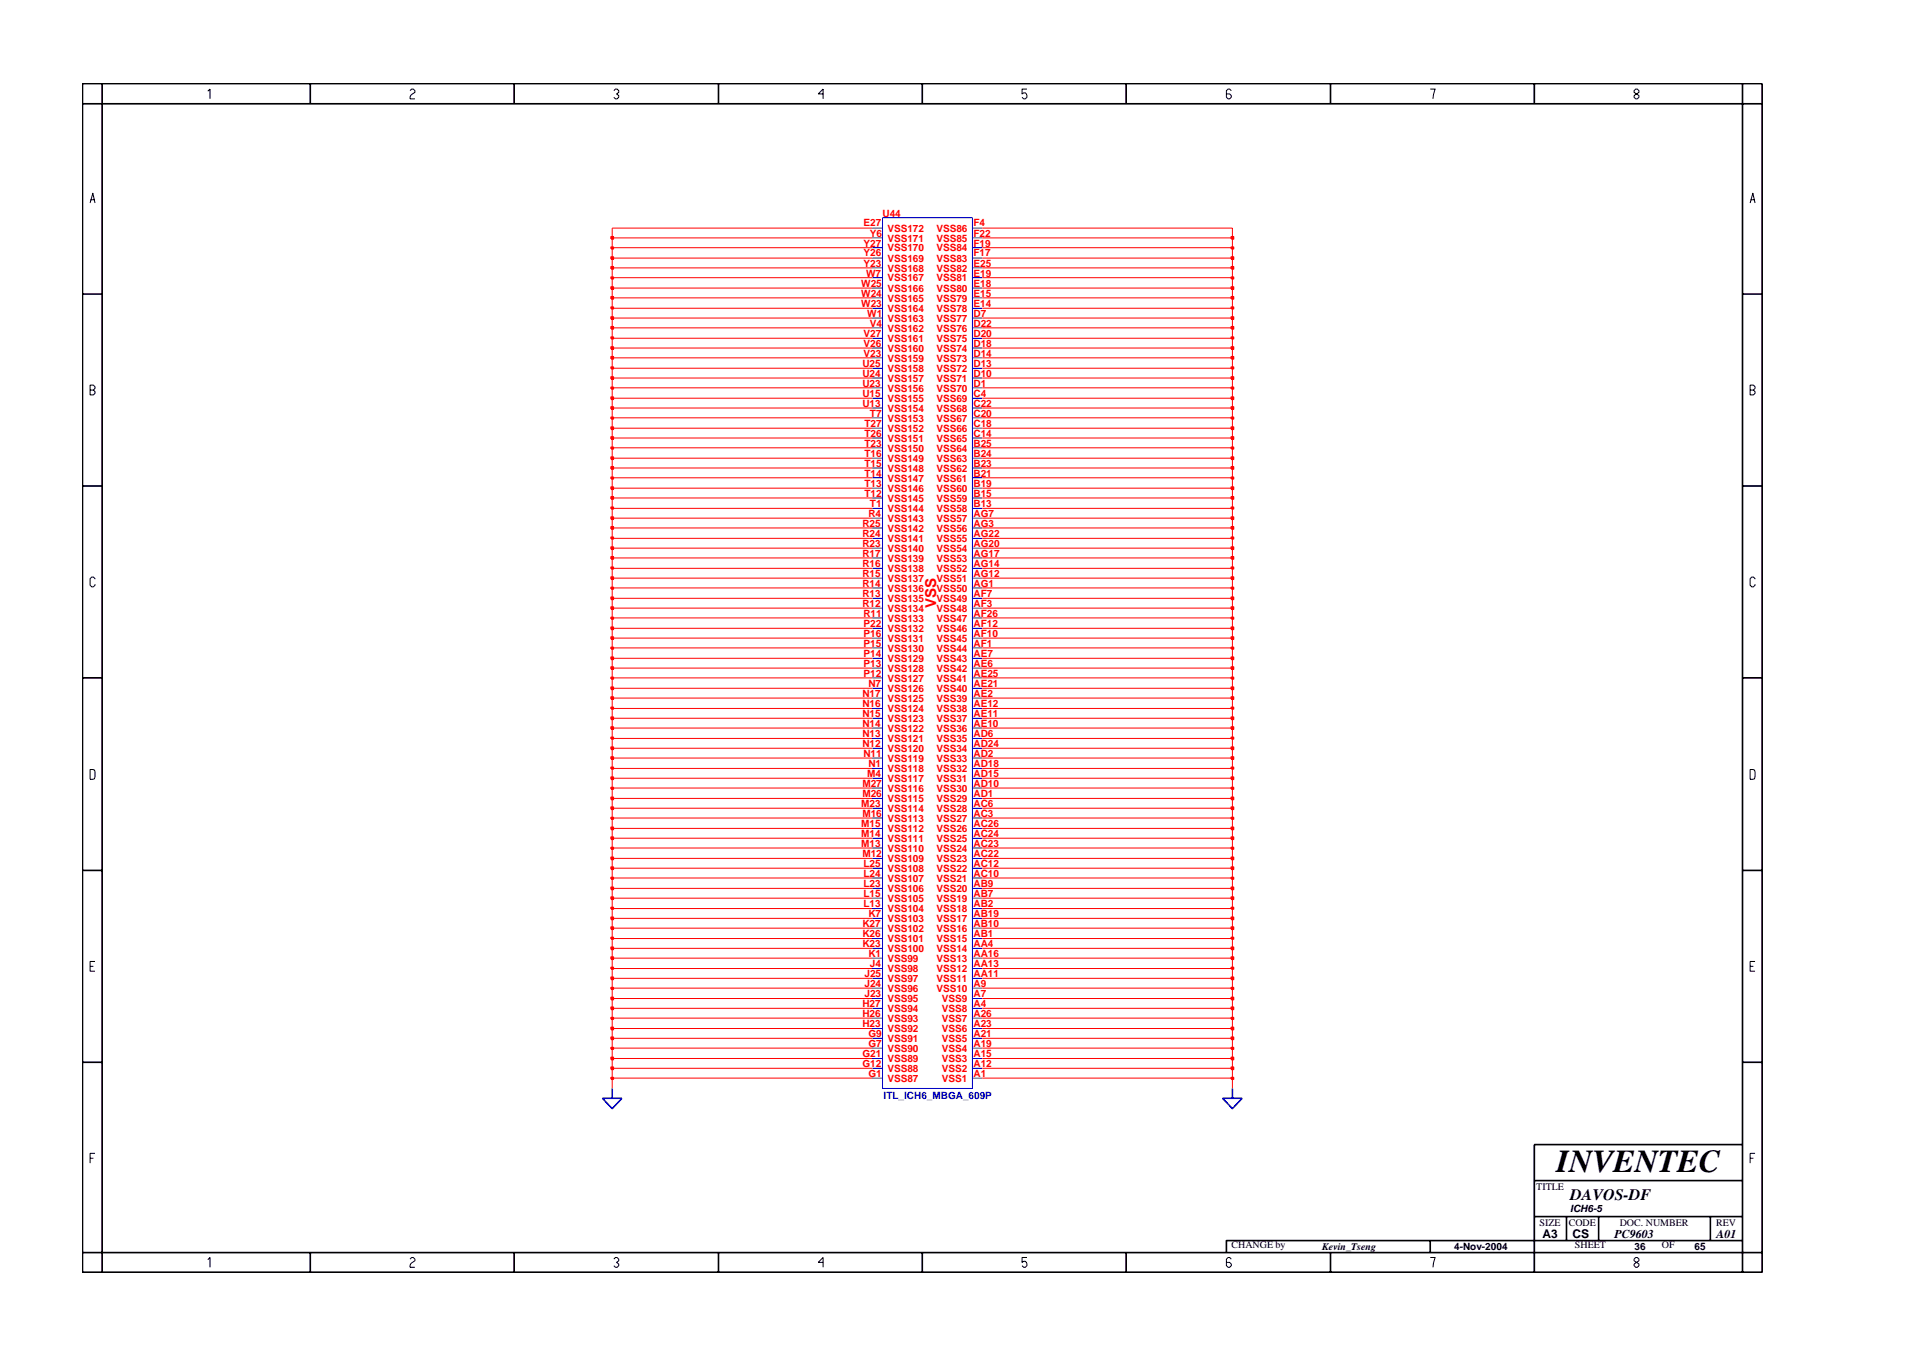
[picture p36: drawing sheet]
<svg xmlns="http://www.w3.org/2000/svg" width="297mm" height="210mm" viewBox="0 0 297 210" stroke-linecap="round" stroke-linejoin="round" font-family="sans-serif">
<defs><g id="words">
<text font-size="5" x="241.8" y="182">INVENTEC</text>
<text font-size="2.5" x="244" y="186.3">DAVOS-DF</text>
<text font-size="2.3" fill="#f00" x="145.4" y="94.4" transform="rotate(-90 145.4 94.4)">VSS</text>
<g font-size="1.9">
<text x="239.6" y="192.2">A3</text>
<text x="244.3" y="192.3">CS</text>
<text x="250.8" y="192.2">PC9603</text>
<text x="266.6" y="192.2">A01</text>
</g>
<g font-size="1.6" fill="#f00">
<text x="134.1" y="35.2">E27</text>
<text x="137.1" y="33.6">U44</text>
<text x="137.9" y="36">VSS172</text>
<text x="145.5" y="36">VSS86</text>
<text x="151.2" y="35.2">F4</text>
<text x="134.1" y="41.4">Y23</text>
<text x="134.1" y="39.8">Y26</text>
<text x="134.1" y="38.3">Y27</text>
<text x="135.2" y="36.8">Y6</text>
<text x="137.9" y="40.7">VSS169</text>
<text x="137.9" y="39">VSS170</text>
<text x="137.9" y="37.5">VSS171</text>
<text x="145.5" y="40.7">VSS83</text>
<text x="145.5" y="39">VSS84</text>
<text x="145.5" y="37.5">VSS85</text>
<text x="151.2" y="41.4">E25</text>
<text x="151.2" y="39.8">F17</text>
<text x="151.2" y="38.3">F19</text>
<text x="151.2" y="36.8">F22</text>
<text x="133.8" y="47.6">W23</text>
<text x="133.8" y="46.1">W24</text>
<text x="133.8" y="44.6">W25</text>
<text x="134.6" y="43">W7</text>
<text x="137.9" y="46.8">VSS165</text>
<text x="137.9" y="45.3">VSS166</text>
<text x="137.9" y="43.7">VSS167</text>
<text x="137.9" y="42.2">VSS168</text>
<text x="145.5" y="46.8">VSS79</text>
<text x="145.5" y="45.3">VSS80</text>
<text x="145.5" y="43.7">VSS81</text>
<text x="145.5" y="42.2">VSS82</text>
<text x="151.2" y="47.6">E14</text>
<text x="151.2" y="46.1">E15</text>
<text x="151.2" y="44.6">E18</text>
<text x="151.2" y="43">E19</text>
<text x="134.1" y="53.9">V26</text>
<text x="134.1" y="52.3">V27</text>
<text x="134.7" y="49.2">W1</text>
<text x="135.2" y="50.7">V4</text>
<text x="137.9" y="50">VSS163</text>
<text x="137.9" y="48.4">VSS164</text>
<text x="137.9" y="53.1">VSS161</text>
<text x="137.9" y="51.5">VSS162</text>
<text x="145.5" y="51.5">VSS76</text>
<text x="145.5" y="50">VSS77</text>
<text x="145.5" y="48.4">VSS78</text>
<text x="145.5" y="53.1">VSS75</text>
<text x="151.2" y="49.2">D7</text>
<text x="151.2" y="53.9">D18</text>
<text x="151.2" y="52.3">D20</text>
<text x="151.2" y="50.7">D22</text>
<text x="134" y="58.5">U24</text>
<text x="134" y="56.9">U25</text>
<text x="134.1" y="55.4">V23</text>
<text x="137.9" y="54.6">VSS160</text>
<text x="137.9" y="59.3">VSS157</text>
<text x="137.9" y="57.8">VSS158</text>
<text x="137.9" y="56.1">VSS159</text>
<text x="145.5" y="59.3">VSS71</text>
<text x="145.5" y="57.8">VSS72</text>
<text x="145.5" y="56.1">VSS73</text>
<text x="145.5" y="54.6">VSS74</text>
<text x="151.2" y="58.5">D10</text>
<text x="151.2" y="56.9">D13</text>
<text x="151.2" y="55.4">D14</text>
<text x="134" y="63.2">U13</text>
<text x="134" y="61.6">U15</text>
<text x="134" y="60.1">U23</text>
<text x="135.2" y="64.7">T7</text>
<text x="137.9" y="63.9">VSS154</text>
<text x="137.9" y="62.4">VSS155</text>
<text x="137.9" y="60.8">VSS156</text>
<text x="137.9" y="65.5">VSS153</text>
<text x="145.5" y="65.5">VSS67</text>
<text x="145.5" y="63.9">VSS68</text>
<text x="145.5" y="62.4">VSS69</text>
<text x="145.5" y="60.8">VSS70</text>
<text x="151.2" y="64.7">C20</text>
<text x="151.2" y="63.2">C22</text>
<text x="151.2" y="61.6">C4</text>
<text x="151.2" y="60.1">D1</text>
<text x="134.3" y="70.9">T16</text>
<text x="134.3" y="69.4">T23</text>
<text x="134.3" y="67.8">T26</text>
<text x="134.3" y="66.2">T27</text>
<text x="137.9" y="71.7">VSS149</text>
<text x="137.9" y="70.1">VSS150</text>
<text x="137.9" y="68.6">VSS151</text>
<text x="137.9" y="67.1">VSS152</text>
<text x="145.5" y="71.7">VSS63</text>
<text x="145.5" y="70.1">VSS64</text>
<text x="145.5" y="68.6">VSS65</text>
<text x="145.5" y="67.1">VSS66</text>
<text x="151.2" y="66.2">C18</text>
<text x="151.2" y="70.9">B24</text>
<text x="151.2" y="69.4">B25</text>
<text x="151.2" y="67.8">C14</text>
<text x="134.3" y="77.2">T12</text>
<text x="134.3" y="75.6">T13</text>
<text x="134.3" y="74">T14</text>
<text x="134.3" y="72.5">T15</text>
<text x="137.9" y="77.9">VSS145</text>
<text x="137.9" y="76.4">VSS146</text>
<text x="137.9" y="74.8">VSS147</text>
<text x="137.9" y="73.3">VSS148</text>
<text x="145.5" y="77.9">VSS59</text>
<text x="145.5" y="76.4">VSS60</text>
<text x="145.5" y="74.8">VSS61</text>
<text x="145.5" y="73.3">VSS62</text>
<text x="151.2" y="77.2">B15</text>
<text x="151.2" y="75.6">B19</text>
<text x="151.2" y="74">B21</text>
<text x="151.2" y="72.5">B23</text>
<text x="134" y="83.3">R24</text>
<text x="134" y="81.8">R25</text>
<text x="134.9" y="80.3">R4</text>
<text x="135.2" y="78.7">T1</text>
<text x="137.9" y="82.6">VSS142</text>
<text x="137.9" y="81">VSS143</text>
<text x="137.9" y="79.5">VSS144</text>
<text x="145.5" y="81">VSS57</text>
<text x="145.5" y="79.5">VSS58</text>
<text x="145.5" y="82.6">VSS56</text>
<text x="151.2" y="80.3">AG7</text>
<text x="151.2" y="78.7">B13</text>
<text x="151.2" y="83.3">AG22</text>
<text x="151.2" y="81.8">AG3</text>
<text x="134" y="89.6">R15</text>
<text x="134" y="88">R16</text>
<text x="134" y="86.5">R17</text>
<text x="134" y="84.9">R23</text>
<text x="137.9" y="88.8">VSS138</text>
<text x="137.9" y="87.2">VSS139</text>
<text x="137.9" y="85.7">VSS140</text>
<text x="137.9" y="84.2">VSS141</text>
<text x="145.5" y="88.8">VSS52</text>
<text x="145.5" y="87.2">VSS53</text>
<text x="145.5" y="85.7">VSS54</text>
<text x="145.5" y="84.2">VSS55</text>
<text x="151.2" y="89.6">AG12</text>
<text x="151.2" y="88">AG14</text>
<text x="151.2" y="86.5">AG17</text>
<text x="151.2" y="84.9">AG20</text>
<text x="134" y="92.7">R13</text>
<text x="134" y="91.1">R14</text>
<text x="134" y="94.3">R12</text>
<text x="134.1" y="95.8">R11</text>
<text x="137.9" y="95">VSS134</text>
<text x="137.9" y="93.5">VSS135</text>
<text x="137.9" y="91.9">VSS136</text>
<text x="137.9" y="90.4">VSS137</text>
<text x="145.5" y="95">VSS48</text>
<text x="145.5" y="93.5">VSS49</text>
<text x="145.5" y="91.9">VSS50</text>
<text x="145.5" y="90.4">VSS51</text>
<text x="151.2" y="94.3">AF3</text>
<text x="151.2" y="92.7">AF7</text>
<text x="151.2" y="91.1">AG1</text>
<text x="151.2" y="95.8">AF26</text>
<text x="134.1" y="100.4">P15</text>
<text x="134.1" y="98.9">P16</text>
<text x="134.1" y="97.3">P22</text>
<text x="137.9" y="101.2">VSS130</text>
<text x="137.9" y="99.7">VSS131</text>
<text x="137.9" y="98.1">VSS132</text>
<text x="137.9" y="96.5">VSS133</text>
<text x="145.5" y="96.5">VSS47</text>
<text x="145.5" y="101.2">VSS44</text>
<text x="145.5" y="99.7">VSS45</text>
<text x="145.5" y="98.1">VSS46</text>
<text x="151.2" y="100.4">AF1</text>
<text x="151.2" y="98.9">AF10</text>
<text x="151.2" y="97.3">AF12</text>
<text x="134.1" y="105.1">P12</text>
<text x="134.1" y="103.6">P13</text>
<text x="134.1" y="102">P14</text>
<text x="134.9" y="106.7">N7</text>
<text x="137.9" y="107.5">VSS126</text>
<text x="137.9" y="105.8">VSS127</text>
<text x="137.9" y="104.3">VSS128</text>
<text x="137.9" y="102.8">VSS129</text>
<text x="145.5" y="107.5">VSS40</text>
<text x="145.5" y="105.8">VSS41</text>
<text x="145.5" y="104.3">VSS42</text>
<text x="145.5" y="102.8">VSS43</text>
<text x="151.2" y="106.7">AE21</text>
<text x="151.2" y="105.1">AE25</text>
<text x="151.2" y="103.6">AE6</text>
<text x="151.2" y="102.1">AE7</text>
<text x="134" y="108.2">N17</text>
<text x="134" y="112.9">N14</text>
<text x="134" y="111.4">N15</text>
<text x="134" y="109.8">N16</text>
<text x="137.9" y="109">VSS125</text>
<text x="137.9" y="113.6">VSS122</text>
<text x="137.9" y="112.1">VSS123</text>
<text x="137.9" y="110.6">VSS124</text>
<text x="145.5" y="110.6">VSS38</text>
<text x="145.5" y="109">VSS39</text>
<text x="145.5" y="113.6">VSS36</text>
<text x="145.5" y="112.1">VSS37</text>
<text x="151.2" y="111.4">AE11</text>
<text x="151.2" y="109.8">AE12</text>
<text x="151.2" y="108.2">AE2</text>
<text x="151.2" y="112.9">AE10</text>
<text x="134" y="116">N12</text>
<text x="134" y="114.4">N13</text>
<text x="134.1" y="117.5">N11</text>
<text x="134.9" y="119.1">N1</text>
<text x="137.9" y="119.9">VSS118</text>
<text x="137.9" y="118.3">VSS119</text>
<text x="137.9" y="116.8">VSS120</text>
<text x="137.9" y="115.2">VSS121</text>
<text x="145.5" y="119.9">VSS32</text>
<text x="145.5" y="118.3">VSS33</text>
<text x="145.5" y="116.8">VSS34</text>
<text x="145.5" y="115.2">VSS35</text>
<text x="151.2" y="119.1">AD18</text>
<text x="151.2" y="117.5">AD2</text>
<text x="151.2" y="116">AD24</text>
<text x="151.2" y="114.4">AD6</text>
<text x="133.8" y="125.3">M23</text>
<text x="134" y="122.2">M27</text>
<text x="134" y="123.7">M26</text>
<text x="134.7" y="120.7">M4</text>
<text x="137.9" y="124.6">VSS115</text>
<text x="137.9" y="123">VSS116</text>
<text x="137.9" y="121.4">VSS117</text>
<text x="145.5" y="124.6">VSS29</text>
<text x="145.5" y="123">VSS30</text>
<text x="145.5" y="121.4">VSS31</text>
<text x="151.2" y="125.3">AC6</text>
<text x="151.2" y="123.7">AD1</text>
<text x="151.2" y="122.2">AD10</text>
<text x="151.2" y="120.7">AD15</text>
<text x="133.8" y="131.5">M13</text>
<text x="133.8" y="130">M14</text>
<text x="133.8" y="128.4">M15</text>
<text x="134" y="126.9">M16</text>
<text x="137.9" y="130.7">VSS111</text>
<text x="137.9" y="129.2">VSS112</text>
<text x="137.9" y="127.6">VSS113</text>
<text x="137.9" y="126.1">VSS114</text>
<text x="145.5" y="126.1">VSS28</text>
<text x="145.5" y="130.7">VSS25</text>
<text x="145.5" y="129.2">VSS26</text>
<text x="145.5" y="127.6">VSS27</text>
<text x="151.2" y="131.5">AC23</text>
<text x="151.2" y="130">AC24</text>
<text x="151.2" y="128.4">AC26</text>
<text x="151.2" y="126.9">AC3</text>
<text x="134" y="133.1">M12</text>
<text x="134.1" y="137.8">L23</text>
<text x="134.1" y="136.2">L24</text>
<text x="134.1" y="134.6">L25</text>
<text x="137.9" y="132.3">VSS110</text>
<text x="137.9" y="136.9">VSS107</text>
<text x="137.9" y="135.4">VSS108</text>
<text x="137.9" y="133.9">VSS109</text>
<text x="145.5" y="136.9">VSS21</text>
<text x="145.5" y="135.4">VSS22</text>
<text x="145.5" y="133.9">VSS23</text>
<text x="145.5" y="132.3">VSS24</text>
<text x="151.2" y="137.8">AB9</text>
<text x="151.2" y="136.2">AC10</text>
<text x="151.2" y="134.6">AC12</text>
<text x="151.2" y="133.1">AC22</text>
<text x="134" y="144">K27</text>
<text x="134.1" y="140.8">L13</text>
<text x="134.1" y="139.3">L15</text>
<text x="134.9" y="142.4">K7</text>
<text x="137.9" y="143.2">VSS103</text>
<text x="137.9" y="141.7">VSS104</text>
<text x="137.9" y="140.1">VSS105</text>
<text x="137.9" y="138.5">VSS106</text>
<text x="145.5" y="141.7">VSS18</text>
<text x="145.5" y="140.1">VSS19</text>
<text x="145.5" y="138.5">VSS20</text>
<text x="145.5" y="143.2">VSS17</text>
<text x="151.2" y="139.3">AB7</text>
<text x="151.2" y="142.4">AB19</text>
<text x="151.2" y="140.8">AB2</text>
<text x="151.2" y="144">AB10</text>
<text x="134" y="147.1">K23</text>
<text x="134" y="145.5">K26</text>
<text x="134.9" y="148.6">K1</text>
<text x="137.9" y="149.4">VSS99</text>
<text x="137.9" y="147.8">VSS100</text>
<text x="137.9" y="146.3">VSS101</text>
<text x="137.9" y="144.7">VSS102</text>
<text x="145.5" y="144.7">VSS16</text>
<text x="145.5" y="146.3">VSS15</text>
<text x="145.5" y="147.8">VSS14</text>
<text x="145.5" y="149.4">VSS13</text>
<text x="151.2" y="145.5">AB1</text>
<text x="151.2" y="147.1">AA4</text>
<text x="151.2" y="148.6">AA16</text>
<text x="134.3" y="153.3">J24</text>
<text x="134.3" y="151.8">J25</text>
<text x="134.3" y="154.8">J23</text>
<text x="135.2" y="150.1">J4</text>
<text x="137.9" y="155.6">VSS95</text>
<text x="137.9" y="154">VSS96</text>
<text x="137.9" y="152.5">VSS97</text>
<text x="137.9" y="151">VSS98</text>
<text x="145.5" y="154">VSS10</text>
<text x="145.5" y="151">VSS12</text>
<text x="145.5" y="152.5">VSS11</text>
<text x="146.3" y="155.6">VSS9</text>
<text x="151.2" y="154.8">A7</text>
<text x="151.2" y="153.3">A9</text>
<text x="151.2" y="150.1">AA13</text>
<text x="151.2" y="151.7">AA11</text>
<text x="134" y="159.5">H23</text>
<text x="134" y="157.9">H26</text>
<text x="134" y="156.4">H27</text>
<text x="134.9" y="161.1">G9</text>
<text x="137.9" y="161.8">VSS91</text>
<text x="137.9" y="160.3">VSS92</text>
<text x="137.9" y="158.7">VSS93</text>
<text x="137.9" y="157.2">VSS94</text>
<text x="146.3" y="157.2">VSS8</text>
<text x="146.3" y="158.7">VSS7</text>
<text x="146.3" y="160.3">VSS6</text>
<text x="146.3" y="161.8">VSS5</text>
<text x="151.2" y="156.4">A4</text>
<text x="151.2" y="157.9">A26</text>
<text x="151.2" y="159.5">A23</text>
<text x="151.2" y="161.1">A21</text>
<text x="134" y="165.7">G12</text>
<text x="134" y="164.2">G21</text>
<text x="134.9" y="162.6">G7</text>
<text x="134.9" y="167.2">G1</text>
<text x="137.9" y="163.3">VSS90</text>
<text x="137.9" y="168">VSS87</text>
<text x="137.9" y="166.5">VSS88</text>
<text x="137.9" y="164.9">VSS89</text>
<text x="146.3" y="163.3">VSS4</text>
<text x="146.3" y="164.9">VSS3</text>
<text x="146.3" y="166.5">VSS2</text>
<text x="146.3" y="168">VSS1</text>
<text x="151.2" y="162.6">A19</text>
<text x="151.2" y="164.2">A15</text>
<text x="151.2" y="165.7">A12</text>
<text x="151.2" y="167.2">A1</text>
</g>
<text font-size="1.6" fill="#00f" x="137.3" y="170.7">ITL_ICH6_MBGA_609P</text>
<g font-size="1.6">
<text x="238.7" y="184.8">TITLE</text>
<text x="239.2" y="190.4">SIZE</text>
<text x="243.7" y="190.4">CODE</text>
<text x="243.9" y="188.2">ICH6-5</text>
<text x="251.6" y="190.4">DOC. NUMBER</text>
<text x="266.6" y="190.4">REV</text>
<text x="191.3" y="193.9">CHANGE by</text>
<text x="205.4" y="194.1">Kevin_Tseng</text>
<text x="225.9" y="194.1">4-Nov-2004</text>
<text x="244.7" y="193.9">SHEET</text>
<text x="253.9" y="194.1">36</text>
<text x="258.2" y="193.9">OF</text>
<text x="263.3" y="194.1">65</text>
</g>
</g></defs>
<g fill="none" stroke="#00f" stroke-width=".16">
<path d="M135.5 35.4h1.6M135.5 36.9h1.6M135.5 38.5h1.6M137.1 33.8h14v135.2h-14zM151.1 35.4h1.5M151.1 36.9h1.5M151.1 38.5h1.5M135.5 40.1h1.6M135.5 41.6h1.6M135.5 43.1h1.6M135.5 44.7h1.6M135.5 46.3h1.6"/>
<path d="M135.5 47.9h1.6M135.5 49.4h1.6M135.5 50.9h1.6M135.5 52.5h1.6M135.5 54h1.6M135.5 55.6h1.6M135.5 57.2h1.6M135.5 58.7h1.6M151.1 40.1h1.5M151.1 41.6h1.5M151.1 43.1h1.5M151.1 44.7h1.5"/>
<path d="M151.1 46.3h1.5M151.1 47.9h1.5M151.1 49.4h1.5M151.1 50.9h1.5M151.1 52.5h1.5M151.1 54h1.5M151.1 55.6h1.5M151.1 57.2h1.5M151.1 58.7h1.5M135.5 60.2h1.6M135.5 61.8h1.6M135.5 63.4h1.6"/>
<path d="M135.5 64.9h1.6M135.5 66.5h1.6M135.5 68h1.6M135.5 69.5h1.6M135.5 71.1h1.6M135.5 72.7h1.6M135.5 74.2h1.6M135.5 75.8h1.6M135.5 77.3h1.6M135.5 78.9h1.6M151.1 60.2h1.5M151.1 61.8h1.5"/>
<path d="M151.1 63.4h1.5M151.1 64.9h1.5M151.1 66.5h1.5M151.1 68h1.5M151.1 69.5h1.5M151.1 71.1h1.5M151.1 72.7h1.5M151.1 74.2h1.5M151.1 75.8h1.5M151.1 77.3h1.5M151.1 78.9h1.5M135.5 80.5h1.6"/>
<path d="M135.5 82h1.6M135.5 83.6h1.6M135.5 85.1h1.6M135.5 86.6h1.6M135.5 88.3h1.6M135.5 89.8h1.6M135.5 91.3h1.6M135.5 92.9h1.6M135.5 94.4h1.6M135.5 96h1.6M135.5 97.6h1.6M135.5 99.1h1.6"/>
<path d="M151.1 80.5h1.5M151.1 82h1.5M151.1 83.6h1.5M151.1 85.1h1.5M151.1 86.6h1.5M151.1 88.3h1.5M151.1 89.8h1.5M151.1 91.3h1.5M151.1 92.9h1.5M151.1 94.4h1.5M151.1 96h1.5M151.1 97.6h1.5"/>
<path d="M151.1 99.1h1.5M135.5 100.6h1.6M135.5 102.2h1.6M135.5 103.7h1.6M135.5 105.3h1.6M135.5 106.9h1.6M135.5 108.4h1.6M135.5 110h1.6M135.5 111.5h1.6M135.5 113.1h1.6M135.5 114.7h1.6M135.5 116.2h1.6"/>
<path d="M135.5 117.7h1.6M135.5 119.3h1.6M151.1 100.6h1.5M151.1 102.2h1.5M151.1 103.7h1.5M151.1 105.3h1.5M151.1 106.9h1.5M151.1 108.4h1.5M151.1 110h1.5M151.1 111.5h1.5M151.1 113.1h1.5M151.1 114.7h1.5"/>
<path d="M151.1 116.2h1.5M151.1 117.7h1.5M151.1 119.3h1.5M135.5 120.8h1.6M135.5 122.4h1.6M135.5 124h1.6M135.5 125.5h1.6M135.5 127h1.6M135.5 128.6h1.6M135.5 130.2h1.6M135.5 131.7h1.6M135.5 133.3h1.6"/>
<path d="M135.5 134.8h1.6M135.5 136.3h1.6M135.5 138h1.6M135.5 139.5h1.6M151.1 120.8h1.5M151.1 122.4h1.5M151.1 124h1.5M151.1 125.5h1.5M151.1 127h1.5M151.1 128.6h1.5M151.1 130.2h1.5M151.1 131.7h1.5"/>
<path d="M151.1 133.3h1.5M151.1 134.8h1.5M151.1 136.3h1.5M151.1 138h1.5M151.1 139.5h1.5M135.5 141.1h1.6M135.5 142.6h1.6M135.5 144.1h1.6M135.5 145.7h1.6M135.5 147.3h1.6M135.5 148.8h1.6M135.5 150.4h1.6"/>
<path d="M135.5 151.9h1.6M135.5 153.4h1.6M135.5 155.1h1.6M135.5 156.6h1.6M135.5 158.1h1.6M135.5 159.7h1.6M151.1 141.1h1.5M151.1 142.6h1.5M151.1 144.1h1.5M151.1 145.7h1.5M151.1 147.3h1.5M151.1 148.8h1.5"/>
<path d="M151.1 150.4h1.5M151.1 151.9h1.5M151.1 153.4h1.5M151.1 155.1h1.5M151.1 156.6h1.5M151.1 158.1h1.5M151.1 159.7h1.5M135.5 161.2h1.6M135.5 162.8h1.6M135.5 164.4h1.6M135.5 165.9h1.6M135.5 167.4h1.6"/>
<path d="M151.1 161.2h1.5M151.1 162.8h1.5M151.1 164.4h1.5M151.1 165.9h1.5M151.1 167.4h1.5"/>
</g>
<path d="M93.6 170.5h3l-1.5 1.7zM95.1 169v1.5M189.9 170.5h3.1l-1.5 1.7zM191.5 169v1.5" fill="none" stroke="#00f" stroke-width=".25"/>
<path d="M95.1 167.4v1.6M191.5 167.4v1.6" fill="none" stroke="#f00" stroke-width=".16"/>
<path d="M94.9 167.3h.4v.3h-.4z" fill-rule="evenodd" fill="#8e2323"/>
<path d="M94.9 167.3h.4v.3h-.4z" fill="none" stroke="#f00" stroke-width=".25"/>
<path d="M95.1 165.9v1.5h40.4M152.6 167.4h38.9" fill="none" stroke="#f00" stroke-width=".16"/>
<path d="M191.3 167.3h.3v.3h-.3z" fill-rule="evenodd" fill="#8e2323"/>
<path d="M191.3 167.3h.3v.3h-.3z" fill="none" stroke="#f00" stroke-width=".25"/>
<path d="M191.5 165.9v1.5" fill="none" stroke="#f00" stroke-width=".16"/>
<path d="M94.9 165.7h.4v.4h-.4z" fill-rule="evenodd" fill="#8e2323"/>
<path d="M94.9 165.7h.4v.4h-.4z" fill="none" stroke="#f00" stroke-width=".25"/>
<path d="M95.1 164.4v1.5h40.4M152.6 165.9h38.9" fill="none" stroke="#f00" stroke-width=".16"/>
<path d="M191.3 165.7h.3v.4h-.3z" fill-rule="evenodd" fill="#8e2323"/>
<path d="M191.3 165.7h.3v.4h-.3z" fill="none" stroke="#f00" stroke-width=".25"/>
<path d="M191.5 164.4v1.5" fill="none" stroke="#f00" stroke-width=".16"/>
<path d="M94.9 164.2h.4v.3h-.4z" fill-rule="evenodd" fill="#8e2323"/>
<path d="M94.9 164.2h.4v.3h-.4z" fill="none" stroke="#f00" stroke-width=".25"/>
<path d="M95.1 162.8v1.6h40.4M152.6 164.4h38.9" fill="none" stroke="#f00" stroke-width=".16"/>
<path d="M191.3 164.2h.3v.3h-.3z" fill-rule="evenodd" fill="#8e2323"/>
<path d="M191.3 164.2h.3v.3h-.3z" fill="none" stroke="#f00" stroke-width=".25"/>
<path d="M191.5 162.8v1.6" fill="none" stroke="#f00" stroke-width=".16"/>
<path d="M94.9 162.7h.4v.2h-.4z" fill-rule="evenodd" fill="#8e2323"/>
<path d="M94.9 162.7h.4v.2h-.4z" fill="none" stroke="#f00" stroke-width=".25"/>
<path d="M95.1 161.2v1.6h40.4M152.6 162.8h38.9" fill="none" stroke="#f00" stroke-width=".16"/>
<path d="M191.3 162.7h.3v.2h-.3z" fill-rule="evenodd" fill="#8e2323"/>
<path d="M191.3 162.7h.3v.2h-.3z" fill="none" stroke="#f00" stroke-width=".25"/>
<path d="M191.5 161.2v1.6" fill="none" stroke="#f00" stroke-width=".16"/>
<path d="M94.9 161.1h.4v.3h-.4z" fill-rule="evenodd" fill="#8e2323"/>
<path d="M94.9 161.1h.4v.3h-.4z" fill="none" stroke="#f00" stroke-width=".25"/>
<path d="M95.1 159.7v1.5h40.4M152.6 161.2h38.9" fill="none" stroke="#f00" stroke-width=".16"/>
<path d="M191.3 161.1h.3v.3h-.3z" fill-rule="evenodd" fill="#8e2323"/>
<path d="M191.3 161.1h.3v.3h-.3z" fill="none" stroke="#f00" stroke-width=".25"/>
<path d="M191.5 159.7v1.5" fill="none" stroke="#f00" stroke-width=".16"/>
<path d="M94.9 159.5h.4v.4h-.4z" fill-rule="evenodd" fill="#8e2323"/>
<path d="M94.9 159.5h.4v.4h-.4z" fill="none" stroke="#f00" stroke-width=".25"/>
<path d="M95.1 158.1v1.6h40.4M152.6 159.7h38.9" fill="none" stroke="#f00" stroke-width=".16"/>
<path d="M191.3 159.5h.3v.4h-.3z" fill-rule="evenodd" fill="#8e2323"/>
<path d="M191.3 159.5h.3v.4h-.3z" fill="none" stroke="#f00" stroke-width=".25"/>
<path d="M191.5 158.1v1.6" fill="none" stroke="#f00" stroke-width=".16"/>
<path d="M94.9 158h.4v.3h-.4z" fill-rule="evenodd" fill="#8e2323"/>
<path d="M94.9 158h.4v.3h-.4z" fill="none" stroke="#f00" stroke-width=".25"/>
<path d="M95.1 156.6v1.5h40.4M152.6 158.1h38.9" fill="none" stroke="#f00" stroke-width=".16"/>
<path d="M191.3 158h.3v.3h-.3z" fill-rule="evenodd" fill="#8e2323"/>
<path d="M191.3 158h.3v.3h-.3z" fill="none" stroke="#f00" stroke-width=".25"/>
<path d="M191.5 156.6v1.5" fill="none" stroke="#f00" stroke-width=".16"/>
<path d="M94.9 156.4h.4v.3h-.4z" fill-rule="evenodd" fill="#8e2323"/>
<path d="M94.9 156.4h.4v.3h-.4z" fill="none" stroke="#f00" stroke-width=".25"/>
<path d="M95.1 155.1v1.5h40.4M152.6 156.6h38.9" fill="none" stroke="#f00" stroke-width=".16"/>
<path d="M191.3 156.4h.3v.3h-.3z" fill-rule="evenodd" fill="#8e2323"/>
<path d="M191.3 156.4h.3v.3h-.3z" fill="none" stroke="#f00" stroke-width=".25"/>
<path d="M191.5 155.1v1.5" fill="none" stroke="#f00" stroke-width=".16"/>
<path d="M94.9 154.9h.4v.3h-.4z" fill-rule="evenodd" fill="#8e2323"/>
<path d="M94.9 154.9h.4v.3h-.4z" fill="none" stroke="#f00" stroke-width=".25"/>
<path d="M95.1 153.4v1.7h40.4M152.6 155.1h38.9" fill="none" stroke="#f00" stroke-width=".16"/>
<path d="M191.3 154.9h.3v.3h-.3z" fill-rule="evenodd" fill="#8e2323"/>
<path d="M191.3 154.9h.3v.3h-.3z" fill="none" stroke="#f00" stroke-width=".25"/>
<path d="M191.5 153.4v1.7" fill="none" stroke="#f00" stroke-width=".16"/>
<path d="M94.9 153.4h.4v.2h-.4z" fill-rule="evenodd" fill="#8e2323"/>
<path d="M94.9 153.4h.4v.2h-.4z" fill="none" stroke="#f00" stroke-width=".25"/>
<path d="M95.1 151.9v1.5h40.4M152.6 153.4h38.9" fill="none" stroke="#f00" stroke-width=".16"/>
<path d="M191.3 153.4h.3v.2h-.3z" fill-rule="evenodd" fill="#8e2323"/>
<path d="M191.3 153.4h.3v.2h-.3z" fill="none" stroke="#f00" stroke-width=".25"/>
<path d="M191.5 151.9v1.5" fill="none" stroke="#f00" stroke-width=".16"/>
<path d="M94.9 151.8h.4v.3h-.4z" fill-rule="evenodd" fill="#8e2323"/>
<path d="M94.9 151.8h.4v.3h-.4z" fill="none" stroke="#f00" stroke-width=".25"/>
<path d="M95.1 150.4v1.5h40.4M152.6 151.9h38.9" fill="none" stroke="#f00" stroke-width=".16"/>
<path d="M191.3 151.8h.3v.3h-.3z" fill-rule="evenodd" fill="#8e2323"/>
<path d="M191.3 151.8h.3v.3h-.3z" fill="none" stroke="#f00" stroke-width=".25"/>
<path d="M191.5 150.4v1.5" fill="none" stroke="#f00" stroke-width=".16"/>
<path d="M94.9 150.2h.4v.3h-.4z" fill-rule="evenodd" fill="#8e2323"/>
<path d="M94.9 150.2h.4v.3h-.4z" fill="none" stroke="#f00" stroke-width=".25"/>
<path d="M95.1 148.8v1.6h40.4M152.6 150.4h38.9" fill="none" stroke="#f00" stroke-width=".16"/>
<path d="M191.3 150.2h.3v.3h-.3z" fill-rule="evenodd" fill="#8e2323"/>
<path d="M191.3 150.2h.3v.3h-.3z" fill="none" stroke="#f00" stroke-width=".25"/>
<path d="M191.5 148.8v1.6" fill="none" stroke="#f00" stroke-width=".16"/>
<path d="M94.9 148.6h.4v.4h-.4z" fill-rule="evenodd" fill="#8e2323"/>
<path d="M94.9 148.6h.4v.4h-.4z" fill="none" stroke="#f00" stroke-width=".25"/>
<path d="M95.1 147.3v1.5h40.4M152.6 148.8h38.9" fill="none" stroke="#f00" stroke-width=".16"/>
<path d="M191.3 148.6h.3v.4h-.3z" fill-rule="evenodd" fill="#8e2323"/>
<path d="M191.3 148.6h.3v.4h-.3z" fill="none" stroke="#f00" stroke-width=".25"/>
<path d="M191.5 147.3v1.5" fill="none" stroke="#f00" stroke-width=".16"/>
<path d="M94.9 147.1h.4v.3h-.4z" fill-rule="evenodd" fill="#8e2323"/>
<path d="M94.9 147.1h.4v.3h-.4z" fill="none" stroke="#f00" stroke-width=".25"/>
<path d="M95.1 145.7v1.6h40.4M152.6 147.3h38.9" fill="none" stroke="#f00" stroke-width=".16"/>
<path d="M191.3 147.1h.3v.3h-.3z" fill-rule="evenodd" fill="#8e2323"/>
<path d="M191.3 147.1h.3v.3h-.3z" fill="none" stroke="#f00" stroke-width=".25"/>
<path d="M191.5 145.7v1.6" fill="none" stroke="#f00" stroke-width=".16"/>
<path d="M94.9 145.6h.4v.2h-.4z" fill-rule="evenodd" fill="#8e2323"/>
<path d="M94.9 145.6h.4v.2h-.4z" fill="none" stroke="#f00" stroke-width=".25"/>
<path d="M95.1 144.1v1.6h40.4M152.6 145.7h38.9" fill="none" stroke="#f00" stroke-width=".16"/>
<path d="M191.3 145.6h.3v.2h-.3z" fill-rule="evenodd" fill="#8e2323"/>
<path d="M191.3 145.6h.3v.2h-.3z" fill="none" stroke="#f00" stroke-width=".25"/>
<path d="M191.5 144.1v1.6" fill="none" stroke="#f00" stroke-width=".16"/>
<path d="M94.9 144h.4v.3h-.4z" fill-rule="evenodd" fill="#8e2323"/>
<path d="M94.9 144h.4v.3h-.4z" fill="none" stroke="#f00" stroke-width=".25"/>
<path d="M95.1 142.6v1.5h40.4M152.6 144.1h38.9" fill="none" stroke="#f00" stroke-width=".16"/>
<path d="M191.3 144h.3v.3h-.3z" fill-rule="evenodd" fill="#8e2323"/>
<path d="M191.3 144h.3v.3h-.3z" fill="none" stroke="#f00" stroke-width=".25"/>
<path d="M191.5 142.6v1.5" fill="none" stroke="#f00" stroke-width=".16"/>
<path d="M94.9 142.4h.4v.4h-.4z" fill-rule="evenodd" fill="#8e2323"/>
<path d="M94.9 142.4h.4v.4h-.4z" fill="none" stroke="#f00" stroke-width=".25"/>
<path d="M95.1 141.1v1.5h40.4M152.6 142.6h38.9" fill="none" stroke="#f00" stroke-width=".16"/>
<path d="M191.3 142.4h.3v.4h-.3z" fill-rule="evenodd" fill="#8e2323"/>
<path d="M191.3 142.4h.3v.4h-.3z" fill="none" stroke="#f00" stroke-width=".25"/>
<path d="M191.5 141.1v1.5" fill="none" stroke="#f00" stroke-width=".16"/>
<path d="M94.9 140.9h.4v.3h-.4z" fill-rule="evenodd" fill="#8e2323"/>
<path d="M94.9 140.9h.4v.3h-.4z" fill="none" stroke="#f00" stroke-width=".25"/>
<path d="M95.1 139.5v1.6h40.4M152.6 141.1h38.9" fill="none" stroke="#f00" stroke-width=".16"/>
<path d="M191.3 140.9h.3v.3h-.3z" fill-rule="evenodd" fill="#8e2323"/>
<path d="M191.3 140.9h.3v.3h-.3z" fill="none" stroke="#f00" stroke-width=".25"/>
<path d="M191.5 139.5v1.6" fill="none" stroke="#f00" stroke-width=".16"/>
<path d="M94.9 139.3h.4v.3h-.4z" fill-rule="evenodd" fill="#8e2323"/>
<path d="M94.9 139.3h.4v.3h-.4z" fill="none" stroke="#f00" stroke-width=".25"/>
<path d="M95.1 138v1.5h40.4M152.6 139.5h38.9" fill="none" stroke="#f00" stroke-width=".16"/>
<path d="M191.3 139.3h.3v.3h-.3z" fill-rule="evenodd" fill="#8e2323"/>
<path d="M191.3 139.3h.3v.3h-.3z" fill="none" stroke="#f00" stroke-width=".25"/>
<path d="M191.5 138v1.5" fill="none" stroke="#f00" stroke-width=".16"/>
<path d="M94.9 137.8h.4v.3h-.4z" fill-rule="evenodd" fill="#8e2323"/>
<path d="M94.9 137.8h.4v.3h-.4z" fill="none" stroke="#f00" stroke-width=".25"/>
<path d="M95.1 136.3v1.7h40.4M152.6 138h38.9" fill="none" stroke="#f00" stroke-width=".16"/>
<path d="M191.3 137.8h.3v.3h-.3z" fill-rule="evenodd" fill="#8e2323"/>
<path d="M191.3 137.8h.3v.3h-.3z" fill="none" stroke="#f00" stroke-width=".25"/>
<path d="M191.5 136.3v1.7" fill="none" stroke="#f00" stroke-width=".16"/>
<path d="M94.9 136.3h.4v.2h-.4z" fill-rule="evenodd" fill="#8e2323"/>
<path d="M94.9 136.3h.4v.2h-.4z" fill="none" stroke="#f00" stroke-width=".25"/>
<path d="M95.1 134.8v1.5h40.4M152.6 136.3h38.9" fill="none" stroke="#f00" stroke-width=".16"/>
<path d="M191.3 136.3h.3v.2h-.3z" fill-rule="evenodd" fill="#8e2323"/>
<path d="M191.3 136.3h.3v.2h-.3z" fill="none" stroke="#f00" stroke-width=".25"/>
<path d="M191.5 134.8v1.5" fill="none" stroke="#f00" stroke-width=".16"/>
<path d="M94.9 134.6h.4v.4h-.4z" fill-rule="evenodd" fill="#8e2323"/>
<path d="M94.9 134.6h.4v.4h-.4z" fill="none" stroke="#f00" stroke-width=".25"/>
<path d="M95.1 133.3v1.5h40.4M152.6 134.8h38.9" fill="none" stroke="#f00" stroke-width=".16"/>
<path d="M191.3 134.6h.3v.4h-.3z" fill-rule="evenodd" fill="#8e2323"/>
<path d="M191.3 134.6h.3v.4h-.3z" fill="none" stroke="#f00" stroke-width=".25"/>
<path d="M191.5 133.3v1.5" fill="none" stroke="#f00" stroke-width=".16"/>
<path d="M94.9 133.1h.4v.4h-.4z" fill-rule="evenodd" fill="#8e2323"/>
<path d="M94.9 133.1h.4v.4h-.4z" fill="none" stroke="#f00" stroke-width=".25"/>
<path d="M95.1 131.7v1.6h40.4M152.6 133.3h38.9" fill="none" stroke="#f00" stroke-width=".16"/>
<path d="M191.3 133.1h.3v.4h-.3z" fill-rule="evenodd" fill="#8e2323"/>
<path d="M191.3 133.1h.3v.4h-.3z" fill="none" stroke="#f00" stroke-width=".25"/>
<path d="M191.5 131.7v1.6" fill="none" stroke="#f00" stroke-width=".16"/>
<path d="M94.9 131.6h.4v.3h-.4z" fill-rule="evenodd" fill="#8e2323"/>
<path d="M94.9 131.6h.4v.3h-.4z" fill="none" stroke="#f00" stroke-width=".25"/>
<path d="M95.1 130.2v1.5h40.4M152.6 131.7h38.9" fill="none" stroke="#f00" stroke-width=".16"/>
<path d="M191.3 131.6h.3v.3h-.3z" fill-rule="evenodd" fill="#8e2323"/>
<path d="M191.3 131.6h.3v.3h-.3z" fill="none" stroke="#f00" stroke-width=".25"/>
<path d="M191.5 130.2v1.5" fill="none" stroke="#f00" stroke-width=".16"/>
<path d="M94.9 130h.4v.3h-.4z" fill-rule="evenodd" fill="#8e2323"/>
<path d="M94.9 130h.4v.3h-.4z" fill="none" stroke="#f00" stroke-width=".25"/>
<path d="M95.1 128.6v1.6h40.4M152.6 130.2h38.9" fill="none" stroke="#f00" stroke-width=".16"/>
<path d="M191.3 130h.3v.3h-.3z" fill-rule="evenodd" fill="#8e2323"/>
<path d="M191.3 130h.3v.3h-.3z" fill="none" stroke="#f00" stroke-width=".25"/>
<path d="M191.5 128.6v1.6" fill="none" stroke="#f00" stroke-width=".16"/>
<path d="M94.9 128.5h.4v.3h-.4z" fill-rule="evenodd" fill="#8e2323"/>
<path d="M94.9 128.5h.4v.3h-.4z" fill="none" stroke="#f00" stroke-width=".25"/>
<path d="M95.1 127v1.6h40.4M152.6 128.6h38.9" fill="none" stroke="#f00" stroke-width=".16"/>
<path d="M191.3 128.5h.3v.3h-.3z" fill-rule="evenodd" fill="#8e2323"/>
<path d="M191.3 128.5h.3v.3h-.3z" fill="none" stroke="#f00" stroke-width=".25"/>
<path d="M191.5 127v1.6" fill="none" stroke="#f00" stroke-width=".16"/>
<path d="M94.9 126.9h.4v.3h-.4z" fill-rule="evenodd" fill="#8e2323"/>
<path d="M94.9 126.9h.4v.3h-.4z" fill="none" stroke="#f00" stroke-width=".25"/>
<path d="M95.1 125.5v1.5h40.4M152.6 127h38.9" fill="none" stroke="#f00" stroke-width=".16"/>
<path d="M191.3 126.9h.3v.3h-.3z" fill-rule="evenodd" fill="#8e2323"/>
<path d="M191.3 126.9h.3v.3h-.3z" fill="none" stroke="#f00" stroke-width=".25"/>
<path d="M191.5 125.5v1.5" fill="none" stroke="#f00" stroke-width=".16"/>
<path d="M94.9 125.3h.4v.4h-.4z" fill-rule="evenodd" fill="#8e2323"/>
<path d="M94.9 125.3h.4v.4h-.4z" fill="none" stroke="#f00" stroke-width=".25"/>
<path d="M95.1 124v1.5h40.4M152.6 125.5h38.9" fill="none" stroke="#f00" stroke-width=".16"/>
<path d="M191.3 125.3h.3v.4h-.3z" fill-rule="evenodd" fill="#8e2323"/>
<path d="M191.3 125.3h.3v.4h-.3z" fill="none" stroke="#f00" stroke-width=".25"/>
<path d="M191.5 124v1.5" fill="none" stroke="#f00" stroke-width=".16"/>
<path d="M94.9 123.8h.4v.3h-.4z" fill-rule="evenodd" fill="#8e2323"/>
<path d="M94.9 123.8h.4v.3h-.4z" fill="none" stroke="#f00" stroke-width=".25"/>
<path d="M95.1 122.4v1.6h40.4M152.6 124h38.9" fill="none" stroke="#f00" stroke-width=".16"/>
<path d="M191.3 123.8h.3v.3h-.3z" fill-rule="evenodd" fill="#8e2323"/>
<path d="M191.3 123.8h.3v.3h-.3z" fill="none" stroke="#f00" stroke-width=".25"/>
<path d="M191.5 122.4v1.6" fill="none" stroke="#f00" stroke-width=".16"/>
<path d="M94.9 122.3h.4v.2h-.4z" fill-rule="evenodd" fill="#8e2323"/>
<path d="M94.9 122.3h.4v.2h-.4z" fill="none" stroke="#f00" stroke-width=".25"/>
<path d="M95.1 120.8v1.6h40.4M152.6 122.4h38.9" fill="none" stroke="#f00" stroke-width=".16"/>
<path d="M191.3 122.3h.3v.2h-.3z" fill-rule="evenodd" fill="#8e2323"/>
<path d="M191.3 122.3h.3v.2h-.3z" fill="none" stroke="#f00" stroke-width=".25"/>
<path d="M191.5 120.8v1.6" fill="none" stroke="#f00" stroke-width=".16"/>
<path d="M94.9 120.7h.4v.3h-.4z" fill-rule="evenodd" fill="#8e2323"/>
<path d="M94.9 120.7h.4v.3h-.4z" fill="none" stroke="#f00" stroke-width=".25"/>
<path d="M95.1 119.3v1.5h40.4M152.6 120.8h38.9" fill="none" stroke="#f00" stroke-width=".16"/>
<path d="M191.3 120.7h.3v.3h-.3z" fill-rule="evenodd" fill="#8e2323"/>
<path d="M191.3 120.7h.3v.3h-.3z" fill="none" stroke="#f00" stroke-width=".25"/>
<path d="M191.5 119.3v1.5" fill="none" stroke="#f00" stroke-width=".16"/>
<path d="M94.9 119.2h.4v.2h-.4z" fill-rule="evenodd" fill="#8e2323"/>
<path d="M94.9 119.2h.4v.2h-.4z" fill="none" stroke="#f00" stroke-width=".25"/>
<path d="M95.1 117.7v1.6h40.4M152.6 119.3h38.9" fill="none" stroke="#f00" stroke-width=".16"/>
<path d="M191.3 119.2h.3v.2h-.3z" fill-rule="evenodd" fill="#8e2323"/>
<path d="M191.3 119.2h.3v.2h-.3z" fill="none" stroke="#f00" stroke-width=".25"/>
<path d="M191.5 117.7v1.6" fill="none" stroke="#f00" stroke-width=".16"/>
<path d="M94.9 117.5h.4v.4h-.4z" fill-rule="evenodd" fill="#8e2323"/>
<path d="M94.9 117.5h.4v.4h-.4z" fill="none" stroke="#f00" stroke-width=".25"/>
<path d="M95.1 116.2v1.5h40.4M152.6 117.7h38.9" fill="none" stroke="#f00" stroke-width=".16"/>
<path d="M191.3 117.5h.3v.4h-.3z" fill-rule="evenodd" fill="#8e2323"/>
<path d="M191.3 117.5h.3v.4h-.3z" fill="none" stroke="#f00" stroke-width=".25"/>
<path d="M191.5 116.2v1.5" fill="none" stroke="#f00" stroke-width=".16"/>
<path d="M94.9 116h.4v.4h-.4z" fill-rule="evenodd" fill="#8e2323"/>
<path d="M94.9 116h.4v.4h-.4z" fill="none" stroke="#f00" stroke-width=".25"/>
<path d="M95.1 114.7v1.5h40.4M152.6 116.2h38.9" fill="none" stroke="#f00" stroke-width=".16"/>
<path d="M191.3 116h.3v.4h-.3z" fill-rule="evenodd" fill="#8e2323"/>
<path d="M191.3 116h.3v.4h-.3z" fill="none" stroke="#f00" stroke-width=".25"/>
<path d="M191.5 114.7v1.5" fill="none" stroke="#f00" stroke-width=".16"/>
<path d="M94.9 114.5h.4v.3h-.4z" fill-rule="evenodd" fill="#8e2323"/>
<path d="M94.9 114.5h.4v.3h-.4z" fill="none" stroke="#f00" stroke-width=".25"/>
<path d="M95.1 113.1v1.6h40.4M152.6 114.7h38.9" fill="none" stroke="#f00" stroke-width=".16"/>
<path d="M191.3 114.5h.3v.3h-.3z" fill-rule="evenodd" fill="#8e2323"/>
<path d="M191.3 114.5h.3v.3h-.3z" fill="none" stroke="#f00" stroke-width=".25"/>
<path d="M191.5 113.1v1.6" fill="none" stroke="#f00" stroke-width=".16"/>
<path d="M94.9 112.9h.4v.3h-.4z" fill-rule="evenodd" fill="#8e2323"/>
<path d="M94.9 112.9h.4v.3h-.4z" fill="none" stroke="#f00" stroke-width=".25"/>
<path d="M95.1 111.5v1.6h40.4M152.6 113.1h38.9" fill="none" stroke="#f00" stroke-width=".16"/>
<path d="M191.3 112.9h.3v.3h-.3z" fill-rule="evenodd" fill="#8e2323"/>
<path d="M191.3 112.9h.3v.3h-.3z" fill="none" stroke="#f00" stroke-width=".25"/>
<path d="M191.5 111.5v1.6" fill="none" stroke="#f00" stroke-width=".16"/>
<path d="M94.9 111.4h.4v.3h-.4z" fill-rule="evenodd" fill="#8e2323"/>
<path d="M94.9 111.4h.4v.3h-.4z" fill="none" stroke="#f00" stroke-width=".25"/>
<path d="M95.1 110v1.5h40.4M152.6 111.5h38.9" fill="none" stroke="#f00" stroke-width=".16"/>
<path d="M191.3 111.4h.3v.3h-.3z" fill-rule="evenodd" fill="#8e2323"/>
<path d="M191.3 111.4h.3v.3h-.3z" fill="none" stroke="#f00" stroke-width=".25"/>
<path d="M191.5 110v1.5" fill="none" stroke="#f00" stroke-width=".16"/>
<path d="M94.9 109.8h.4v.3h-.4z" fill-rule="evenodd" fill="#8e2323"/>
<path d="M94.9 109.8h.4v.3h-.4z" fill="none" stroke="#f00" stroke-width=".25"/>
<path d="M95.1 108.4v1.6h40.4M152.6 110h38.9" fill="none" stroke="#f00" stroke-width=".16"/>
<path d="M191.3 109.8h.3v.3h-.3z" fill-rule="evenodd" fill="#8e2323"/>
<path d="M191.3 109.8h.3v.3h-.3z" fill="none" stroke="#f00" stroke-width=".25"/>
<path d="M191.5 108.4v1.6" fill="none" stroke="#f00" stroke-width=".16"/>
<path d="M94.9 108.2h.4v.4h-.4z" fill-rule="evenodd" fill="#8e2323"/>
<path d="M94.9 108.2h.4v.4h-.4z" fill="none" stroke="#f00" stroke-width=".25"/>
<path d="M95.1 106.9v1.5h40.4M152.6 108.4h38.9" fill="none" stroke="#f00" stroke-width=".16"/>
<path d="M191.3 108.2h.3v.4h-.3z" fill-rule="evenodd" fill="#8e2323"/>
<path d="M191.3 108.2h.3v.4h-.3z" fill="none" stroke="#f00" stroke-width=".25"/>
<path d="M191.5 106.9v1.5" fill="none" stroke="#f00" stroke-width=".16"/>
<path d="M94.9 106.7h.4v.3h-.4z" fill-rule="evenodd" fill="#8e2323"/>
<path d="M94.9 106.7h.4v.3h-.4z" fill="none" stroke="#f00" stroke-width=".25"/>
<path d="M95.1 105.3v1.6h40.4M152.6 106.9h38.9" fill="none" stroke="#f00" stroke-width=".16"/>
<path d="M191.3 106.7h.3v.3h-.3z" fill-rule="evenodd" fill="#8e2323"/>
<path d="M191.3 106.7h.3v.3h-.3z" fill="none" stroke="#f00" stroke-width=".25"/>
<path d="M191.5 105.3v1.6" fill="none" stroke="#f00" stroke-width=".16"/>
<path d="M94.9 105.2h.4v.2h-.4z" fill-rule="evenodd" fill="#8e2323"/>
<path d="M94.9 105.2h.4v.2h-.4z" fill="none" stroke="#f00" stroke-width=".25"/>
<path d="M95.1 103.7v1.6h40.4M152.6 105.3h38.9" fill="none" stroke="#f00" stroke-width=".16"/>
<path d="M191.3 105.2h.3v.2h-.3z" fill-rule="evenodd" fill="#8e2323"/>
<path d="M191.3 105.2h.3v.2h-.3z" fill="none" stroke="#f00" stroke-width=".25"/>
<path d="M191.5 103.7v1.6" fill="none" stroke="#f00" stroke-width=".16"/>
<path d="M94.9 103.6h.4v.3h-.4z" fill-rule="evenodd" fill="#8e2323"/>
<path d="M94.9 103.6h.4v.3h-.4z" fill="none" stroke="#f00" stroke-width=".25"/>
<path d="M95.1 102.2v1.5h40.4M152.6 103.7h38.9" fill="none" stroke="#f00" stroke-width=".16"/>
<path d="M191.3 103.6h.3v.3h-.3z" fill-rule="evenodd" fill="#8e2323"/>
<path d="M191.3 103.6h.3v.3h-.3z" fill="none" stroke="#f00" stroke-width=".25"/>
<path d="M191.5 102.2v1.5" fill="none" stroke="#f00" stroke-width=".16"/>
<path d="M94.9 102.1h.4v.3h-.4z" fill-rule="evenodd" fill="#8e2323"/>
<path d="M94.9 102.1h.4v.3h-.4z" fill="none" stroke="#f00" stroke-width=".25"/>
<path d="M95.1 100.6v1.6h40.4M152.6 102.2h38.9" fill="none" stroke="#f00" stroke-width=".16"/>
<path d="M191.3 102.1h.3v.3h-.3z" fill-rule="evenodd" fill="#8e2323"/>
<path d="M191.3 102.1h.3v.3h-.3z" fill="none" stroke="#f00" stroke-width=".25"/>
<path d="M191.5 100.6v1.6" fill="none" stroke="#f00" stroke-width=".16"/>
<path d="M94.9 100.5h.4v.3h-.4z" fill-rule="evenodd" fill="#8e2323"/>
<path d="M94.9 100.5h.4v.3h-.4z" fill="none" stroke="#f00" stroke-width=".25"/>
<path d="M95.1 99.1v1.5h40.4M152.6 100.6h38.9" fill="none" stroke="#f00" stroke-width=".16"/>
<path d="M191.3 100.5h.3v.3h-.3z" fill-rule="evenodd" fill="#8e2323"/>
<path d="M191.3 100.5h.3v.3h-.3z" fill="none" stroke="#f00" stroke-width=".25"/>
<path d="M191.5 99.1v1.5" fill="none" stroke="#f00" stroke-width=".16"/>
<path d="M94.9 98.9h.4v.4h-.4z" fill-rule="evenodd" fill="#8e2323"/>
<path d="M94.9 98.9h.4v.4h-.4z" fill="none" stroke="#f00" stroke-width=".25"/>
<path d="M95.1 97.6v1.5h40.4M152.6 99.1h38.9" fill="none" stroke="#f00" stroke-width=".16"/>
<path d="M191.3 98.9h.3v.4h-.3z" fill-rule="evenodd" fill="#8e2323"/>
<path d="M191.3 98.9h.3v.4h-.3z" fill="none" stroke="#f00" stroke-width=".25"/>
<path d="M191.5 97.6v1.5" fill="none" stroke="#f00" stroke-width=".16"/>
<path d="M94.9 97.4h.4v.3h-.4z" fill-rule="evenodd" fill="#8e2323"/>
<path d="M94.9 97.4h.4v.3h-.4z" fill="none" stroke="#f00" stroke-width=".25"/>
<path d="M95.1 96v1.6h40.4M152.6 97.6h38.9" fill="none" stroke="#f00" stroke-width=".16"/>
<path d="M191.3 97.4h.3v.3h-.3z" fill-rule="evenodd" fill="#8e2323"/>
<path d="M191.3 97.4h.3v.3h-.3z" fill="none" stroke="#f00" stroke-width=".25"/>
<path d="M191.5 96v1.6" fill="none" stroke="#f00" stroke-width=".16"/>
<path d="M94.9 95.9h.4v.2h-.4z" fill-rule="evenodd" fill="#8e2323"/>
<path d="M94.9 95.9h.4v.2h-.4z" fill="none" stroke="#f00" stroke-width=".25"/>
<path d="M95.1 94.4v1.6h40.4M152.6 96h38.9" fill="none" stroke="#f00" stroke-width=".16"/>
<path d="M191.3 95.9h.3v.2h-.3z" fill-rule="evenodd" fill="#8e2323"/>
<path d="M191.3 95.9h.3v.2h-.3z" fill="none" stroke="#f00" stroke-width=".25"/>
<path d="M191.5 94.4v1.6" fill="none" stroke="#f00" stroke-width=".16"/>
<path d="M94.9 94.3h.4v.3h-.4z" fill-rule="evenodd" fill="#8e2323"/>
<path d="M94.9 94.3h.4v.3h-.4z" fill="none" stroke="#f00" stroke-width=".25"/>
<path d="M95.1 92.9v1.5h40.4M152.6 94.4h38.9" fill="none" stroke="#f00" stroke-width=".16"/>
<path d="M191.3 94.3h.3v.3h-.3z" fill-rule="evenodd" fill="#8e2323"/>
<path d="M191.3 94.3h.3v.3h-.3z" fill="none" stroke="#f00" stroke-width=".25"/>
<path d="M191.5 92.9v1.5" fill="none" stroke="#f00" stroke-width=".16"/>
<path d="M94.9 92.7h.4v.4h-.4z" fill-rule="evenodd" fill="#8e2323"/>
<path d="M94.9 92.7h.4v.4h-.4z" fill="none" stroke="#f00" stroke-width=".25"/>
<path d="M95.1 91.3v1.6h40.4M152.6 92.9h38.9" fill="none" stroke="#f00" stroke-width=".16"/>
<path d="M191.3 92.7h.3v.4h-.3z" fill-rule="evenodd" fill="#8e2323"/>
<path d="M191.3 92.7h.3v.4h-.3z" fill="none" stroke="#f00" stroke-width=".25"/>
<path d="M191.5 91.3v1.6" fill="none" stroke="#f00" stroke-width=".16"/>
<path d="M94.9 91.2h.4v.3h-.4z" fill-rule="evenodd" fill="#8e2323"/>
<path d="M94.9 91.2h.4v.3h-.4z" fill="none" stroke="#f00" stroke-width=".25"/>
<path d="M95.1 89.8v1.5h40.4M152.6 91.3h38.9" fill="none" stroke="#f00" stroke-width=".16"/>
<path d="M191.3 91.2h.3v.3h-.3z" fill-rule="evenodd" fill="#8e2323"/>
<path d="M191.3 91.2h.3v.3h-.3z" fill="none" stroke="#f00" stroke-width=".25"/>
<path d="M191.5 89.8v1.5" fill="none" stroke="#f00" stroke-width=".16"/>
<path d="M94.9 89.6h.4v.3h-.4z" fill-rule="evenodd" fill="#8e2323"/>
<path d="M94.9 89.6h.4v.3h-.4z" fill="none" stroke="#f00" stroke-width=".25"/>
<path d="M95.1 88.3v1.5h40.4M152.6 89.8h38.9" fill="none" stroke="#f00" stroke-width=".16"/>
<path d="M191.3 89.6h.3v.3h-.3z" fill-rule="evenodd" fill="#8e2323"/>
<path d="M191.3 89.6h.3v.3h-.3z" fill="none" stroke="#f00" stroke-width=".25"/>
<path d="M191.5 88.3v1.5" fill="none" stroke="#f00" stroke-width=".16"/>
<path d="M94.9 88.1h.4v.2h-.4z" fill-rule="evenodd" fill="#8e2323"/>
<path d="M94.9 88.1h.4v.2h-.4z" fill="none" stroke="#f00" stroke-width=".25"/>
<path d="M95.1 86.6v1.7h40.4M152.6 88.3h38.9" fill="none" stroke="#f00" stroke-width=".16"/>
<path d="M191.3 88.1h.3v.2h-.3z" fill-rule="evenodd" fill="#8e2323"/>
<path d="M191.3 88.1h.3v.2h-.3z" fill="none" stroke="#f00" stroke-width=".25"/>
<path d="M191.5 86.6v1.7" fill="none" stroke="#f00" stroke-width=".16"/>
<path d="M94.9 86.5h.4v.3h-.4z" fill-rule="evenodd" fill="#8e2323"/>
<path d="M94.9 86.5h.4v.3h-.4z" fill="none" stroke="#f00" stroke-width=".25"/>
<path d="M95.1 85.1v1.5h40.4M152.6 86.6h38.9" fill="none" stroke="#f00" stroke-width=".16"/>
<path d="M191.3 86.5h.3v.3h-.3z" fill-rule="evenodd" fill="#8e2323"/>
<path d="M191.3 86.5h.3v.3h-.3z" fill="none" stroke="#f00" stroke-width=".25"/>
<path d="M191.5 85.1v1.5" fill="none" stroke="#f00" stroke-width=".16"/>
<path d="M94.9 84.9h.4v.4h-.4z" fill-rule="evenodd" fill="#8e2323"/>
<path d="M94.9 84.9h.4v.4h-.4z" fill="none" stroke="#f00" stroke-width=".25"/>
<path d="M95.1 83.6v1.5h40.4M152.6 85.1h38.9" fill="none" stroke="#f00" stroke-width=".16"/>
<path d="M191.3 84.9h.3v.4h-.3z" fill-rule="evenodd" fill="#8e2323"/>
<path d="M191.3 84.9h.3v.4h-.3z" fill="none" stroke="#f00" stroke-width=".25"/>
<path d="M191.5 83.6v1.5" fill="none" stroke="#f00" stroke-width=".16"/>
<path d="M94.9 83.4h.4v.3h-.4z" fill-rule="evenodd" fill="#8e2323"/>
<path d="M94.9 83.4h.4v.3h-.4z" fill="none" stroke="#f00" stroke-width=".25"/>
<path d="M95.1 82v1.6h40.4M152.6 83.6h38.9" fill="none" stroke="#f00" stroke-width=".16"/>
<path d="M191.3 83.4h.3v.3h-.3z" fill-rule="evenodd" fill="#8e2323"/>
<path d="M191.3 83.4h.3v.3h-.3z" fill="none" stroke="#f00" stroke-width=".25"/>
<path d="M191.5 82v1.6" fill="none" stroke="#f00" stroke-width=".16"/>
<path d="M94.9 81.8h.4v.4h-.4z" fill-rule="evenodd" fill="#8e2323"/>
<path d="M94.9 81.8h.4v.4h-.4z" fill="none" stroke="#f00" stroke-width=".25"/>
<path d="M95.1 80.5v1.5h40.4M152.6 82h38.9" fill="none" stroke="#f00" stroke-width=".16"/>
<path d="M191.3 81.8h.3v.4h-.3z" fill-rule="evenodd" fill="#8e2323"/>
<path d="M191.3 81.8h.3v.4h-.3z" fill="none" stroke="#f00" stroke-width=".25"/>
<path d="M191.5 80.5v1.5" fill="none" stroke="#f00" stroke-width=".16"/>
<path d="M94.9 80.3h.4v.3h-.4z" fill-rule="evenodd" fill="#8e2323"/>
<path d="M94.9 80.3h.4v.3h-.4z" fill="none" stroke="#f00" stroke-width=".25"/>
<path d="M95.1 78.9v1.6h40.4M152.6 80.5h38.9" fill="none" stroke="#f00" stroke-width=".16"/>
<path d="M191.3 80.3h.3v.3h-.3z" fill-rule="evenodd" fill="#8e2323"/>
<path d="M191.3 80.3h.3v.3h-.3z" fill="none" stroke="#f00" stroke-width=".25"/>
<path d="M191.5 78.9v1.6" fill="none" stroke="#f00" stroke-width=".16"/>
<path d="M94.9 78.8h.4v.2h-.4z" fill-rule="evenodd" fill="#8e2323"/>
<path d="M94.9 78.8h.4v.2h-.4z" fill="none" stroke="#f00" stroke-width=".25"/>
<path d="M95.1 77.3v1.6h40.4M152.6 78.9h38.9" fill="none" stroke="#f00" stroke-width=".16"/>
<path d="M191.3 78.8h.3v.2h-.3z" fill-rule="evenodd" fill="#8e2323"/>
<path d="M191.3 78.8h.3v.2h-.3z" fill="none" stroke="#f00" stroke-width=".25"/>
<path d="M191.5 77.3v1.6" fill="none" stroke="#f00" stroke-width=".16"/>
<path d="M94.9 77.2h.4v.3h-.4z" fill-rule="evenodd" fill="#8e2323"/>
<path d="M94.9 77.2h.4v.3h-.4z" fill="none" stroke="#f00" stroke-width=".25"/>
<path d="M95.1 75.8v1.5h40.4M152.6 77.3h38.9" fill="none" stroke="#f00" stroke-width=".16"/>
<path d="M191.3 77.2h.3v.3h-.3z" fill-rule="evenodd" fill="#8e2323"/>
<path d="M191.3 77.2h.3v.3h-.3z" fill="none" stroke="#f00" stroke-width=".25"/>
<path d="M191.5 75.8v1.5" fill="none" stroke="#f00" stroke-width=".16"/>
<path d="M94.9 75.6h.4v.4h-.4z" fill-rule="evenodd" fill="#8e2323"/>
<path d="M94.9 75.6h.4v.4h-.4z" fill="none" stroke="#f00" stroke-width=".25"/>
<path d="M95.1 74.2v1.6h40.4M152.6 75.8h38.9" fill="none" stroke="#f00" stroke-width=".16"/>
<path d="M191.3 75.6h.3v.4h-.3z" fill-rule="evenodd" fill="#8e2323"/>
<path d="M191.3 75.6h.3v.4h-.3z" fill="none" stroke="#f00" stroke-width=".25"/>
<path d="M191.5 74.2v1.6" fill="none" stroke="#f00" stroke-width=".16"/>
<path d="M94.9 74.1h.4v.3h-.4z" fill-rule="evenodd" fill="#8e2323"/>
<path d="M94.9 74.1h.4v.3h-.4z" fill="none" stroke="#f00" stroke-width=".25"/>
<path d="M95.1 72.7v1.5h40.4M152.6 74.2h38.9" fill="none" stroke="#f00" stroke-width=".16"/>
<path d="M191.3 74.1h.3v.3h-.3z" fill-rule="evenodd" fill="#8e2323"/>
<path d="M191.3 74.1h.3v.3h-.3z" fill="none" stroke="#f00" stroke-width=".25"/>
<path d="M191.5 72.7v1.5" fill="none" stroke="#f00" stroke-width=".16"/>
<path d="M94.9 72.5h.4v.3h-.4z" fill-rule="evenodd" fill="#8e2323"/>
<path d="M94.9 72.5h.4v.3h-.4z" fill="none" stroke="#f00" stroke-width=".25"/>
<path d="M95.1 71.1v1.6h40.4M152.6 72.7h38.9" fill="none" stroke="#f00" stroke-width=".16"/>
<path d="M191.3 72.5h.3v.3h-.3z" fill-rule="evenodd" fill="#8e2323"/>
<path d="M191.3 72.5h.3v.3h-.3z" fill="none" stroke="#f00" stroke-width=".25"/>
<path d="M191.5 71.1v1.6" fill="none" stroke="#f00" stroke-width=".16"/>
<path d="M94.9 71h.4v.3h-.4z" fill-rule="evenodd" fill="#8e2323"/>
<path d="M94.9 71h.4v.3h-.4z" fill="none" stroke="#f00" stroke-width=".25"/>
<path d="M95.1 69.5v1.6h40.4M152.6 71.1h38.9" fill="none" stroke="#f00" stroke-width=".16"/>
<path d="M191.3 71h.3v.3h-.3z" fill-rule="evenodd" fill="#8e2323"/>
<path d="M191.3 71h.3v.3h-.3z" fill="none" stroke="#f00" stroke-width=".25"/>
<path d="M191.5 69.5v1.6" fill="none" stroke="#f00" stroke-width=".16"/>
<path d="M94.9 69.5h.4v.2h-.4z" fill-rule="evenodd" fill="#8e2323"/>
<path d="M94.9 69.5h.4v.2h-.4z" fill="none" stroke="#f00" stroke-width=".25"/>
<path d="M95.1 68v1.5h40.4M152.6 69.5h38.9" fill="none" stroke="#f00" stroke-width=".16"/>
<path d="M191.3 69.5h.3v.2h-.3z" fill-rule="evenodd" fill="#8e2323"/>
<path d="M191.3 69.5h.3v.2h-.3z" fill="none" stroke="#f00" stroke-width=".25"/>
<path d="M191.5 68v1.5" fill="none" stroke="#f00" stroke-width=".16"/>
<path d="M94.9 67.8h.4v.4h-.4z" fill-rule="evenodd" fill="#8e2323"/>
<path d="M94.9 67.8h.4v.4h-.4z" fill="none" stroke="#f00" stroke-width=".25"/>
<path d="M95.1 66.5v1.5h40.4M152.6 68h38.9" fill="none" stroke="#f00" stroke-width=".16"/>
<path d="M191.3 67.8h.3v.4h-.3z" fill-rule="evenodd" fill="#8e2323"/>
<path d="M191.3 67.8h.3v.4h-.3z" fill="none" stroke="#f00" stroke-width=".25"/>
<path d="M191.5 66.5v1.5" fill="none" stroke="#f00" stroke-width=".16"/>
<path d="M94.9 66.3h.4v.4h-.4z" fill-rule="evenodd" fill="#8e2323"/>
<path d="M94.9 66.3h.4v.4h-.4z" fill="none" stroke="#f00" stroke-width=".25"/>
<path d="M95.1 64.9v1.6h40.4M152.6 66.5h38.9" fill="none" stroke="#f00" stroke-width=".16"/>
<path d="M191.3 66.3h.3v.4h-.3z" fill-rule="evenodd" fill="#8e2323"/>
<path d="M191.3 66.3h.3v.4h-.3z" fill="none" stroke="#f00" stroke-width=".25"/>
<path d="M191.5 64.9v1.6" fill="none" stroke="#f00" stroke-width=".16"/>
<path d="M94.9 64.8h.4v.3h-.4z" fill-rule="evenodd" fill="#8e2323"/>
<path d="M94.9 64.8h.4v.3h-.4z" fill="none" stroke="#f00" stroke-width=".25"/>
<path d="M95.1 63.4v1.5h40.4M152.6 64.9h38.9" fill="none" stroke="#f00" stroke-width=".16"/>
<path d="M191.3 64.8h.3v.3h-.3z" fill-rule="evenodd" fill="#8e2323"/>
<path d="M191.3 64.8h.3v.3h-.3z" fill="none" stroke="#f00" stroke-width=".25"/>
<path d="M191.5 63.4v1.5" fill="none" stroke="#f00" stroke-width=".16"/>
<path d="M94.9 63.2h.4v.3h-.4z" fill-rule="evenodd" fill="#8e2323"/>
<path d="M94.9 63.2h.4v.3h-.4z" fill="none" stroke="#f00" stroke-width=".25"/>
<path d="M95.1 61.8v1.6h40.4M152.6 63.4h38.9" fill="none" stroke="#f00" stroke-width=".16"/>
<path d="M191.3 63.2h.3v.3h-.3z" fill-rule="evenodd" fill="#8e2323"/>
<path d="M191.3 63.2h.3v.3h-.3z" fill="none" stroke="#f00" stroke-width=".25"/>
<path d="M191.5 61.8v1.6" fill="none" stroke="#f00" stroke-width=".16"/>
<path d="M94.9 61.7h.4v.3h-.4z" fill-rule="evenodd" fill="#8e2323"/>
<path d="M94.9 61.7h.4v.3h-.4z" fill="none" stroke="#f00" stroke-width=".25"/>
<path d="M95.1 60.2v1.6h40.4M152.6 61.8h38.9" fill="none" stroke="#f00" stroke-width=".16"/>
<path d="M191.3 61.7h.3v.3h-.3z" fill-rule="evenodd" fill="#8e2323"/>
<path d="M191.3 61.7h.3v.3h-.3z" fill="none" stroke="#f00" stroke-width=".25"/>
<path d="M191.5 60.2v1.6" fill="none" stroke="#f00" stroke-width=".16"/>
<path d="M94.9 60.1h.4v.3h-.4z" fill-rule="evenodd" fill="#8e2323"/>
<path d="M94.9 60.1h.4v.3h-.4z" fill="none" stroke="#f00" stroke-width=".25"/>
<path d="M95.1 58.7v1.5h40.4M152.6 60.2h38.9" fill="none" stroke="#f00" stroke-width=".16"/>
<path d="M191.3 60.1h.3v.3h-.3z" fill-rule="evenodd" fill="#8e2323"/>
<path d="M191.3 60.1h.3v.3h-.3z" fill="none" stroke="#f00" stroke-width=".25"/>
<path d="M191.5 58.7v1.5" fill="none" stroke="#f00" stroke-width=".16"/>
<path d="M94.9 58.5h.4v.4h-.4z" fill-rule="evenodd" fill="#8e2323"/>
<path d="M94.9 58.5h.4v.4h-.4z" fill="none" stroke="#f00" stroke-width=".25"/>
<path d="M95.1 57.2v1.5h40.4M152.6 58.7h38.9" fill="none" stroke="#f00" stroke-width=".16"/>
<path d="M191.3 58.5h.3v.4h-.3z" fill-rule="evenodd" fill="#8e2323"/>
<path d="M191.3 58.5h.3v.4h-.3z" fill="none" stroke="#f00" stroke-width=".25"/>
<path d="M191.5 57.2v1.5" fill="none" stroke="#f00" stroke-width=".16"/>
<path d="M94.9 57h.4v.3h-.4z" fill-rule="evenodd" fill="#8e2323"/>
<path d="M94.9 57h.4v.3h-.4z" fill="none" stroke="#f00" stroke-width=".25"/>
<path d="M95.1 55.6v1.6h40.4M152.6 57.2h38.9" fill="none" stroke="#f00" stroke-width=".16"/>
<path d="M191.3 57h.3v.3h-.3z" fill-rule="evenodd" fill="#8e2323"/>
<path d="M191.3 57h.3v.3h-.3z" fill="none" stroke="#f00" stroke-width=".25"/>
<path d="M191.5 55.6v1.6" fill="none" stroke="#f00" stroke-width=".16"/>
<path d="M94.9 55.4h.4v.3h-.4z" fill-rule="evenodd" fill="#8e2323"/>
<path d="M94.9 55.4h.4v.3h-.4z" fill="none" stroke="#f00" stroke-width=".25"/>
<path d="M95.1 54v1.6h40.4M152.6 55.6h38.9" fill="none" stroke="#f00" stroke-width=".16"/>
<path d="M191.3 55.4h.3v.3h-.3z" fill-rule="evenodd" fill="#8e2323"/>
<path d="M191.3 55.4h.3v.3h-.3z" fill="none" stroke="#f00" stroke-width=".25"/>
<path d="M191.5 54v1.6" fill="none" stroke="#f00" stroke-width=".16"/>
<path d="M94.9 53.9h.4v.3h-.4z" fill-rule="evenodd" fill="#8e2323"/>
<path d="M94.9 53.9h.4v.3h-.4z" fill="none" stroke="#f00" stroke-width=".25"/>
<path d="M95.1 52.5v1.5h40.4M152.6 54h38.9" fill="none" stroke="#f00" stroke-width=".16"/>
<path d="M191.3 53.9h.3v.3h-.3z" fill-rule="evenodd" fill="#8e2323"/>
<path d="M191.3 53.9h.3v.3h-.3z" fill="none" stroke="#f00" stroke-width=".25"/>
<path d="M191.5 52.5v1.5" fill="none" stroke="#f00" stroke-width=".16"/>
<path d="M94.9 52.4h.4v.2h-.4z" fill-rule="evenodd" fill="#8e2323"/>
<path d="M94.9 52.4h.4v.2h-.4z" fill="none" stroke="#f00" stroke-width=".25"/>
<path d="M95.1 50.9v1.6h40.4M152.6 52.5h38.9" fill="none" stroke="#f00" stroke-width=".16"/>
<path d="M191.3 52.4h.3v.2h-.3z" fill-rule="evenodd" fill="#8e2323"/>
<path d="M191.3 52.4h.3v.2h-.3z" fill="none" stroke="#f00" stroke-width=".25"/>
<path d="M191.5 50.9v1.6" fill="none" stroke="#f00" stroke-width=".16"/>
<path d="M94.9 50.7h.4v.4h-.4z" fill-rule="evenodd" fill="#8e2323"/>
<path d="M94.9 50.7h.4v.4h-.4z" fill="none" stroke="#f00" stroke-width=".25"/>
<path d="M95.1 49.4v1.5h40.4M152.6 50.9h38.9" fill="none" stroke="#f00" stroke-width=".16"/>
<path d="M191.3 50.7h.3v.4h-.3z" fill-rule="evenodd" fill="#8e2323"/>
<path d="M191.3 50.7h.3v.4h-.3z" fill="none" stroke="#f00" stroke-width=".25"/>
<path d="M191.5 49.4v1.5" fill="none" stroke="#f00" stroke-width=".16"/>
<path d="M94.9 49.2h.4v.4h-.4z" fill-rule="evenodd" fill="#8e2323"/>
<path d="M94.9 49.2h.4v.4h-.4z" fill="none" stroke="#f00" stroke-width=".25"/>
<path d="M95.1 47.9v1.5h40.4M152.6 49.4h38.9" fill="none" stroke="#f00" stroke-width=".16"/>
<path d="M191.3 49.2h.3v.4h-.3z" fill-rule="evenodd" fill="#8e2323"/>
<path d="M191.3 49.2h.3v.4h-.3z" fill="none" stroke="#f00" stroke-width=".25"/>
<path d="M191.5 47.9v1.5" fill="none" stroke="#f00" stroke-width=".16"/>
<path d="M94.9 47.7h.4v.2h-.4z" fill-rule="evenodd" fill="#8e2323"/>
<path d="M94.9 47.7h.4v.2h-.4z" fill="none" stroke="#f00" stroke-width=".25"/>
<path d="M95.1 46.3v1.6h40.4M152.6 47.9h38.9" fill="none" stroke="#f00" stroke-width=".16"/>
<path d="M191.3 47.7h.3v.2h-.3z" fill-rule="evenodd" fill="#8e2323"/>
<path d="M191.3 47.7h.3v.2h-.3z" fill="none" stroke="#f00" stroke-width=".25"/>
<path d="M191.5 46.3v1.6" fill="none" stroke="#f00" stroke-width=".16"/>
<path d="M94.9 46.1h.4v.3h-.4z" fill-rule="evenodd" fill="#8e2323"/>
<path d="M94.9 46.1h.4v.3h-.4z" fill="none" stroke="#f00" stroke-width=".25"/>
<path d="M95.1 44.7v1.6h40.4M152.6 46.3h38.9" fill="none" stroke="#f00" stroke-width=".16"/>
<path d="M191.3 46.1h.3v.3h-.3z" fill-rule="evenodd" fill="#8e2323"/>
<path d="M191.3 46.1h.3v.3h-.3z" fill="none" stroke="#f00" stroke-width=".25"/>
<path d="M191.5 44.7v1.6" fill="none" stroke="#f00" stroke-width=".16"/>
<path d="M94.9 44.6h.4v.3h-.4z" fill-rule="evenodd" fill="#8e2323"/>
<path d="M94.9 44.6h.4v.3h-.4z" fill="none" stroke="#f00" stroke-width=".25"/>
<path d="M95.1 43.1v1.6h40.4M152.6 44.7h38.9" fill="none" stroke="#f00" stroke-width=".16"/>
<path d="M191.3 44.6h.3v.3h-.3z" fill-rule="evenodd" fill="#8e2323"/>
<path d="M191.3 44.6h.3v.3h-.3z" fill="none" stroke="#f00" stroke-width=".25"/>
<path d="M191.5 43.1v1.6" fill="none" stroke="#f00" stroke-width=".16"/>
<path d="M94.9 43h.4v.3h-.4z" fill-rule="evenodd" fill="#8e2323"/>
<path d="M94.9 43h.4v.3h-.4z" fill="none" stroke="#f00" stroke-width=".25"/>
<path d="M95.1 41.6v1.5h40.4M152.6 43.1h38.9" fill="none" stroke="#f00" stroke-width=".16"/>
<path d="M191.3 43h.3v.3h-.3z" fill-rule="evenodd" fill="#8e2323"/>
<path d="M191.3 43h.3v.3h-.3z" fill="none" stroke="#f00" stroke-width=".25"/>
<path d="M191.5 41.6v1.5" fill="none" stroke="#f00" stroke-width=".16"/>
<path d="M94.9 41.4h.4v.4h-.4z" fill-rule="evenodd" fill="#8e2323"/>
<path d="M94.9 41.4h.4v.4h-.4z" fill="none" stroke="#f00" stroke-width=".25"/>
<path d="M95.1 40.1v1.5h40.4M152.6 41.6h38.9" fill="none" stroke="#f00" stroke-width=".16"/>
<path d="M191.3 41.4h.3v.4h-.3z" fill-rule="evenodd" fill="#8e2323"/>
<path d="M191.3 41.4h.3v.4h-.3z" fill="none" stroke="#f00" stroke-width=".25"/>
<path d="M191.5 40.1v1.5" fill="none" stroke="#f00" stroke-width=".16"/>
<path d="M94.9 39.9h.4v.3h-.4z" fill-rule="evenodd" fill="#8e2323"/>
<path d="M94.9 39.9h.4v.3h-.4z" fill="none" stroke="#f00" stroke-width=".25"/>
<path d="M95.1 38.5v1.6h40.4M152.6 40.1h38.9" fill="none" stroke="#f00" stroke-width=".16"/>
<path d="M191.3 39.9h.3v.3h-.3z" fill-rule="evenodd" fill="#8e2323"/>
<path d="M191.3 39.9h.3v.3h-.3z" fill="none" stroke="#f00" stroke-width=".25"/>
<path d="M191.5 38.5v1.6" fill="none" stroke="#f00" stroke-width=".16"/>
<path d="M94.9 38.4h.4v.2h-.4z" fill-rule="evenodd" fill="#8e2323"/>
<path d="M94.9 38.4h.4v.2h-.4z" fill="none" stroke="#f00" stroke-width=".25"/>
<path d="M95.1 36.9v1.6h40.4M152.6 38.5h38.9" fill="none" stroke="#f00" stroke-width=".16"/>
<path d="M191.3 38.4h.3v.2h-.3z" fill-rule="evenodd" fill="#8e2323"/>
<path d="M191.3 38.4h.3v.2h-.3z" fill="none" stroke="#f00" stroke-width=".25"/>
<path d="M191.5 36.9v1.6" fill="none" stroke="#f00" stroke-width=".16"/>
<path d="M94.9 36.8h.4v.3h-.4z" fill-rule="evenodd" fill="#8e2323"/>
<path d="M94.9 36.8h.4v.3h-.4z" fill="none" stroke="#f00" stroke-width=".25"/>
<path d="M95.1 35.4v1.5h40.4M152.6 36.9h38.9" fill="none" stroke="#f00" stroke-width=".16"/>
<path d="M191.3 36.8h.3v.3h-.3z" fill-rule="evenodd" fill="#8e2323"/>
<path d="M191.3 36.8h.3v.3h-.3z" fill="none" stroke="#f00" stroke-width=".25"/>
<path d="M95.1 35.4h40.4M152.6 35.4h38.9v1.5" fill="none" stroke="#f00" stroke-width=".16"/>
<g fill="none" stroke="#000" stroke-width=".25">
<path d="M12.8 13h261v184.6h-261zM12.8 16.1h261M15.9 13v184.6M48.2 13v3.1M79.9 13v3.1M111.6 13v3.1M143.3 13v3.1M174.9 13v3.1M206.7 13v3.1M238.4 13v3.1M270.7 13v184.6M12.8 45.7h3.1"/>
<path d="M270.7 45.7h3.1M12.8 75.5h3.1M270.7 75.5h3.1M12.8 105.3h3.1M270.7 105.3h3.1M12.8 135.2h3.1M270.7 135.2h3.1M12.8 165h3.1M270.7 165h3.1M270.7 177.7h-32.3v19.9M12.8 194.5h261M48.2 194.5v3.1"/>
<path d="M79.9 194.5v3.1M111.6 194.5v3.1M143.3 194.5v3.1M174.9 194.5v3.1M206.7 194.5v3.1M222.2 192.6v1.9M238.4 183.3h32.3M238.4 188.9h32.3M243.4 188.9v3.7M248.4 188.9v3.7M265.7 188.9v3.7M270.7 192.6h-80.2v1.9"/>
</g>
<g fill="none" stroke="#000" stroke-width=".16">
<path d="M32.3 14.2l.3-.4v1.6M63.7 14.1l.3-.3h.2l.3 .3v.2l-.5 .4-.3 .4v.3h.8M95.4 14.1l.2-.3h.3l.2 .3v.2l-.3 .3 .3 .2v.3l-.2 .3h-.3l-.2-.3M127.9 14.6h-.8l.8-.8v1.6M159.5 13.8h-.7v.8l.2-.2a.5 .5 0 0 1 .5 .7l-.2 .3h-.3l-.2-.3M191.3 14.1l-.3-.3h-.2l-.3 .3v1l.3 .3h.2l.3-.3v-.3l-.3-.2h-.5M222.2 13.8h.8l-.4 1.6M253.9 14.1l.2-.3h.3l.2 .3v.2l-.7 .5v.3l.2 .3h.3l.2-.3v-.3l-.7-.5zM14 31.5l.4-1.5 .4 1.5M14.1 31h.6M271.9 31.5l.4-1.5 .4 1.5M272 31h.6"/>
<path d="M14 60.6h.5l.3-.3v-.2l-.3-.3h-.5v1.5h.5l.3-.2v-.3l-.3-.2M271.9 60.6h.5l.3-.3v-.2l-.3-.3h-.5v1.5h.5l.3-.2v-.3l-.3-.2M14.8 89.9l-.3-.3h-.2l-.3 .3v1l.3 .2h.2l.3-.2v-.2M272.7 89.9l-.3-.3h-.3l-.2 .3v1l.2 .2h.3l.3-.2v-.2M14 119.5l.7 .1 .1 .2-.1 1.1-.7 .1zM271.9 119.5l.7 .1 .1 .2-.1 1.1-.7 .1zM14 150.1h.5M14.8 149.3h-.8v1.5h.8M271.9 150.1h.5M272.7 149.3h-.8v1.5h.8M14 179.9h.5M14.8 179.1h-.8v1.5"/>
<path d="M271.9 179.9h.5M272.7 179.1h-.8v1.5M32.3 195.6l.3-.3v1.5M63.7 195.5l.3-.2h.2l.3 .2v.3l-.7 .5-.1 .2v.3h.8M95.4 195.5l.2-.2h.3l.2 .2v.3l-.3 .2 .3 .3v.2l-.2 .3h-.3l-.2-.3M127.9 196h-.8l.8-.7v1.5M159.5 195.3h-.7v.7l.2-.1a.5 .5 0 0 1 .5 .6l-.2 .3h-.3l-.2-.3M191.3 195.5l-.3-.2h-.2l-.3 .2v1l.3 .3h.2l.3-.3v-.2l-.3-.3h-.5M222.2 195.3h.8l-.4 1.5M254.1 195.3l-.2 .2v.3l.7 .5v.2l-.2 .3h-.3l-.2-.3v-.2l.7-.5v-.3l-.2-.2z"/>
</g>
<use href="#words"/>
</svg>
